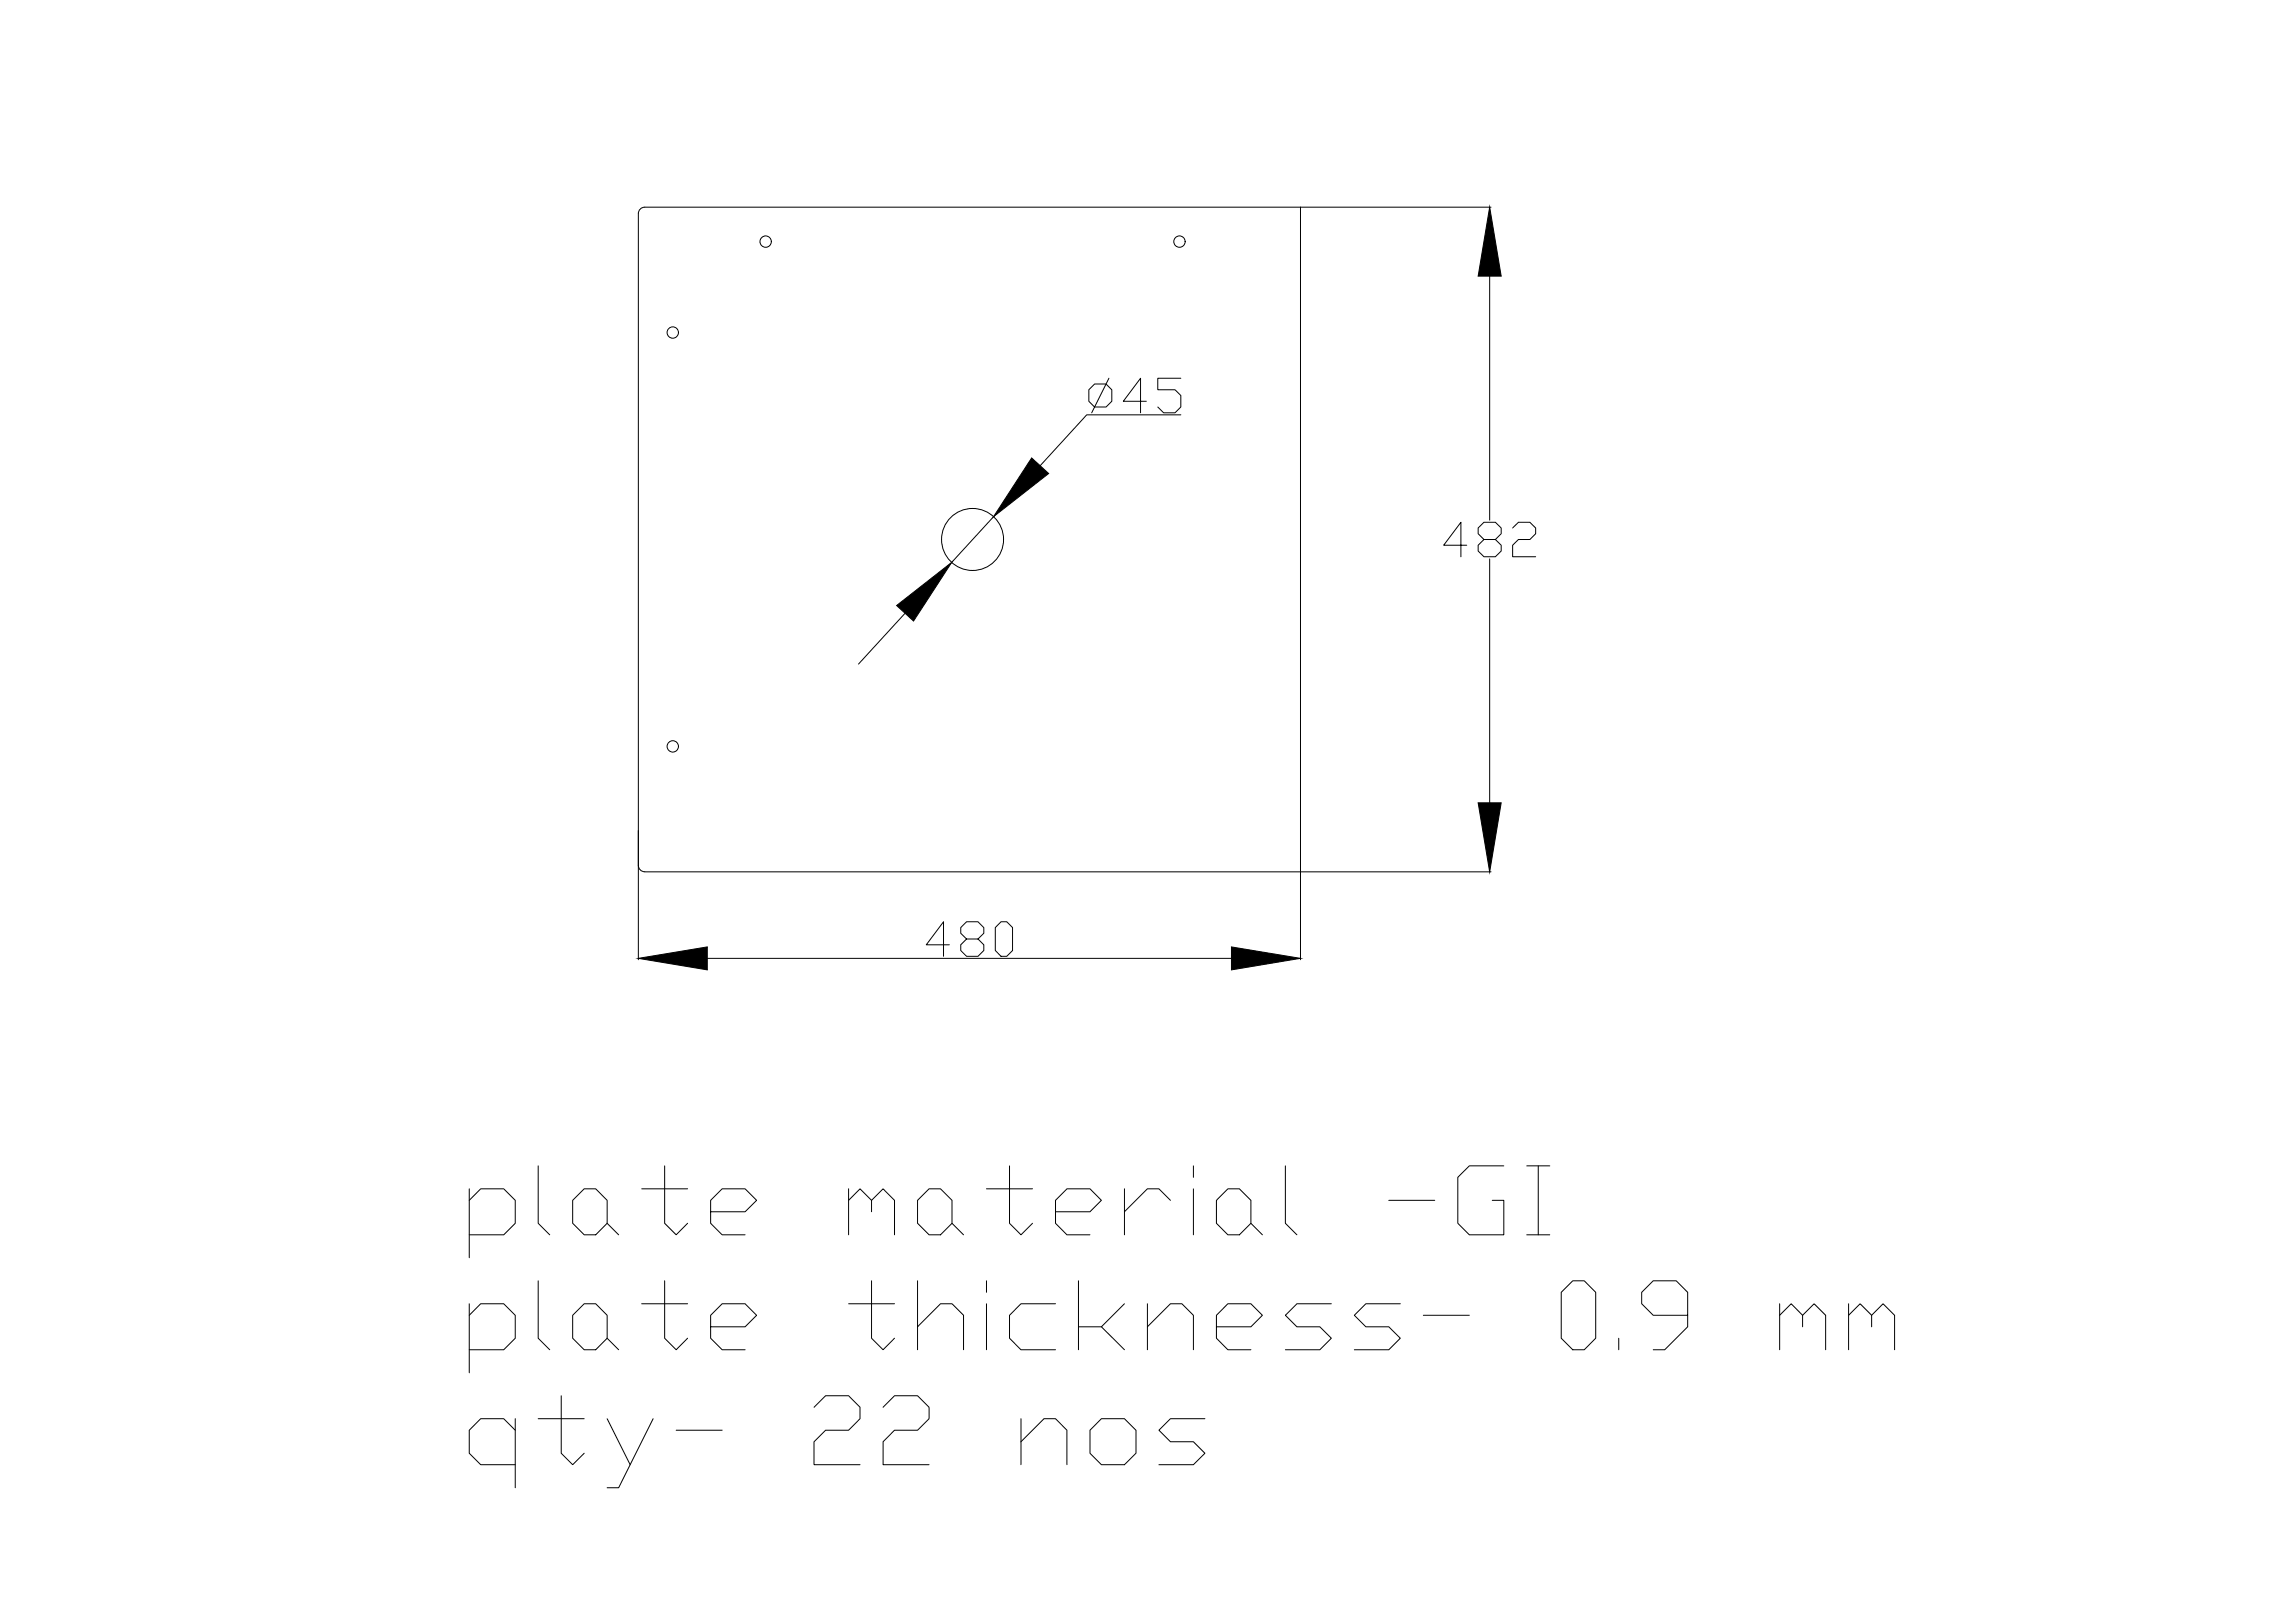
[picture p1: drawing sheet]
<svg xmlns="http://www.w3.org/2000/svg" width="1189mm" height="841mm" viewBox="0 0 1189 841" stroke-linecap="round" stroke-linejoin="round" font-family="sans-serif">
<!-- layer: FORMAT -->
<path d="M331 111v337a3 3 0 0 0 3 4h340M674 107h-340a3 3 0 0 0-3 4" fill="none" stroke="#000" stroke-width=".52"/>
<!-- layer: 0 -->
<g fill="none" stroke="#000" stroke-width=".52">
<path d="M773 107h-99v390M772 143v127M567 199h6l3 3v6l-3 3h-6l-3-3v-6zM575 196l-9 18M612 196h-12v6h9l3 3v6l-3 3h-6l-3-3M594 208h-12l9-12v18M612 215h-49l-24 26M515 268l-22 23M769 280l-3-3v-3l3-3h6l3 3v3l-3 3h-6l-3 3v3l3 3h6l3-3v-3l-3-3M784 274l3-3h6l3 3v3l-3 3h-6l-3 3v6h12M760 283h-12l9-12v18M772 290v126"/>
<path d="M469 318l-24 26M331 430v67M674 452h99M519 478h3l3 3v12l-3 3h-3l-3-3v-12zM367 497h271M492 490h-12l9-12v18M501 487l-3-3v-3l3-3h6l3 3v3l-3 3h-6l-3 3v3l3 3h6l3-3v-3l-3-3M243 616v36M279 604v30l6 6M333 616h23M344 604v30l6 6 6-6M440 616v24"/>
<path d="M511 616h24M523 604v30l6 6 6-6M583 616v24M618 604v6M618 616v24M636 616h6l6 6v12l-6 6h-6l-6-6v-12zM666 604v30l6 6M779 604h-18l-5 6v24l5 6h18v-18h-6M791 604h12M797 604v36M243 622l6-6h12l6 6v12l-6 6h-18M297 622l6-6h6l6 6v12l-6 6h-6l-6-6z"/>
<path d="M315 634l6 6M368 628h18l6-6-6-6h-12l-6 6v12l6 6h12M440 622l6-6 6 6v6M452 622l6-6 6 6v18M476 622l5-6h6l6 6v12l-6 6h-6l-5-6zM493 634l6 6M547 628h18l6-6-6-6h-12l-6 6v12l6 6h12M607 622l-6-6h-6l-12 12M648 634l6 6M720 622h24M791 640h12M243 676v35"/>
<path d="M279 664v29l6 6M333 676h23M344 664v29l6 6 6-6M440 676h24M452 664v29l6 6 6-6M476 664v35M511 664v6M511 676v23M547 676h-18l-6 6v11l6 6h18M559 664v35M583 676l-12 12h-12M595 676v23"/>
<path d="M690 676h-18l-6 6 6 6h12l6 5-6 6h-18M726 676h-18l-6 6 6 6h12l6 5-6 6h-18M809 670l6-6h6l6 6v23l-6 6h-6l-6-6zM922 676v23M958 676v23M243 682l6-6h12l6 6v11l-6 6h-18M297 682l6-6h6l6 6v11l-6 6h-6l-6-6zM315 693l6 6M368 688h18l6-6-6-6h-12l-6 6v11l6 6h12M476 688l11-12h6l6 6v17M571 688l12 11M595 688l12-12h6l5 6v17"/>
<path d="M630 688h18l6-6-6-6h-12l-6 6v11l6 6h12M738 682h23M839 693v6M875 682h-18l-6-6v-6l6-6h12l6 6v18l-12 11h-6M922 682l6-6 6 6v6M934 682l6-6 6 6v17M958 682l6-6 6 6v6M970 682l6-6 6 6v17M267 735v36M279 735h24M291 723v30l6 6 6-6M315 735l12 24"/>
<path d="M338 735l-17 36h-6M422 729l6-6h12l6 6v6l-6 6h-12l-6 6v12h24M458 729l6-6h12l5 6v6l-5 6h-12l-6 6v12h23M529 735v24M571 735h12l6 6v12l-6 6h-12l-6-6v-12zM624 735h-17l-6 6 6 6h11l6 6-6 6h-17M267 741l-6-6h-12l-6 6v12l6 6h18M350 741h24M529 747l12-12h6l6 6v18"/>
<circle cx="397" cy="125" r="2.9"/>
<circle cx="611" cy="125" r="2.9"/>
<circle cx="349" cy="172" r="2.9"/>
<circle cx="504" cy="280" r="16"/>
<circle cx="349" cy="387" r="2.9"/>
</g>
<path d="M772 107l6 36h-12zM535 237l8 8-28 23zM465 314l28-23-20 31zM766 416h12l-6 36zM331 497l36-6v12zM638 491l36 6-36 6z" fill="#000" stroke="#000" stroke-width=".52"/>
</svg>
